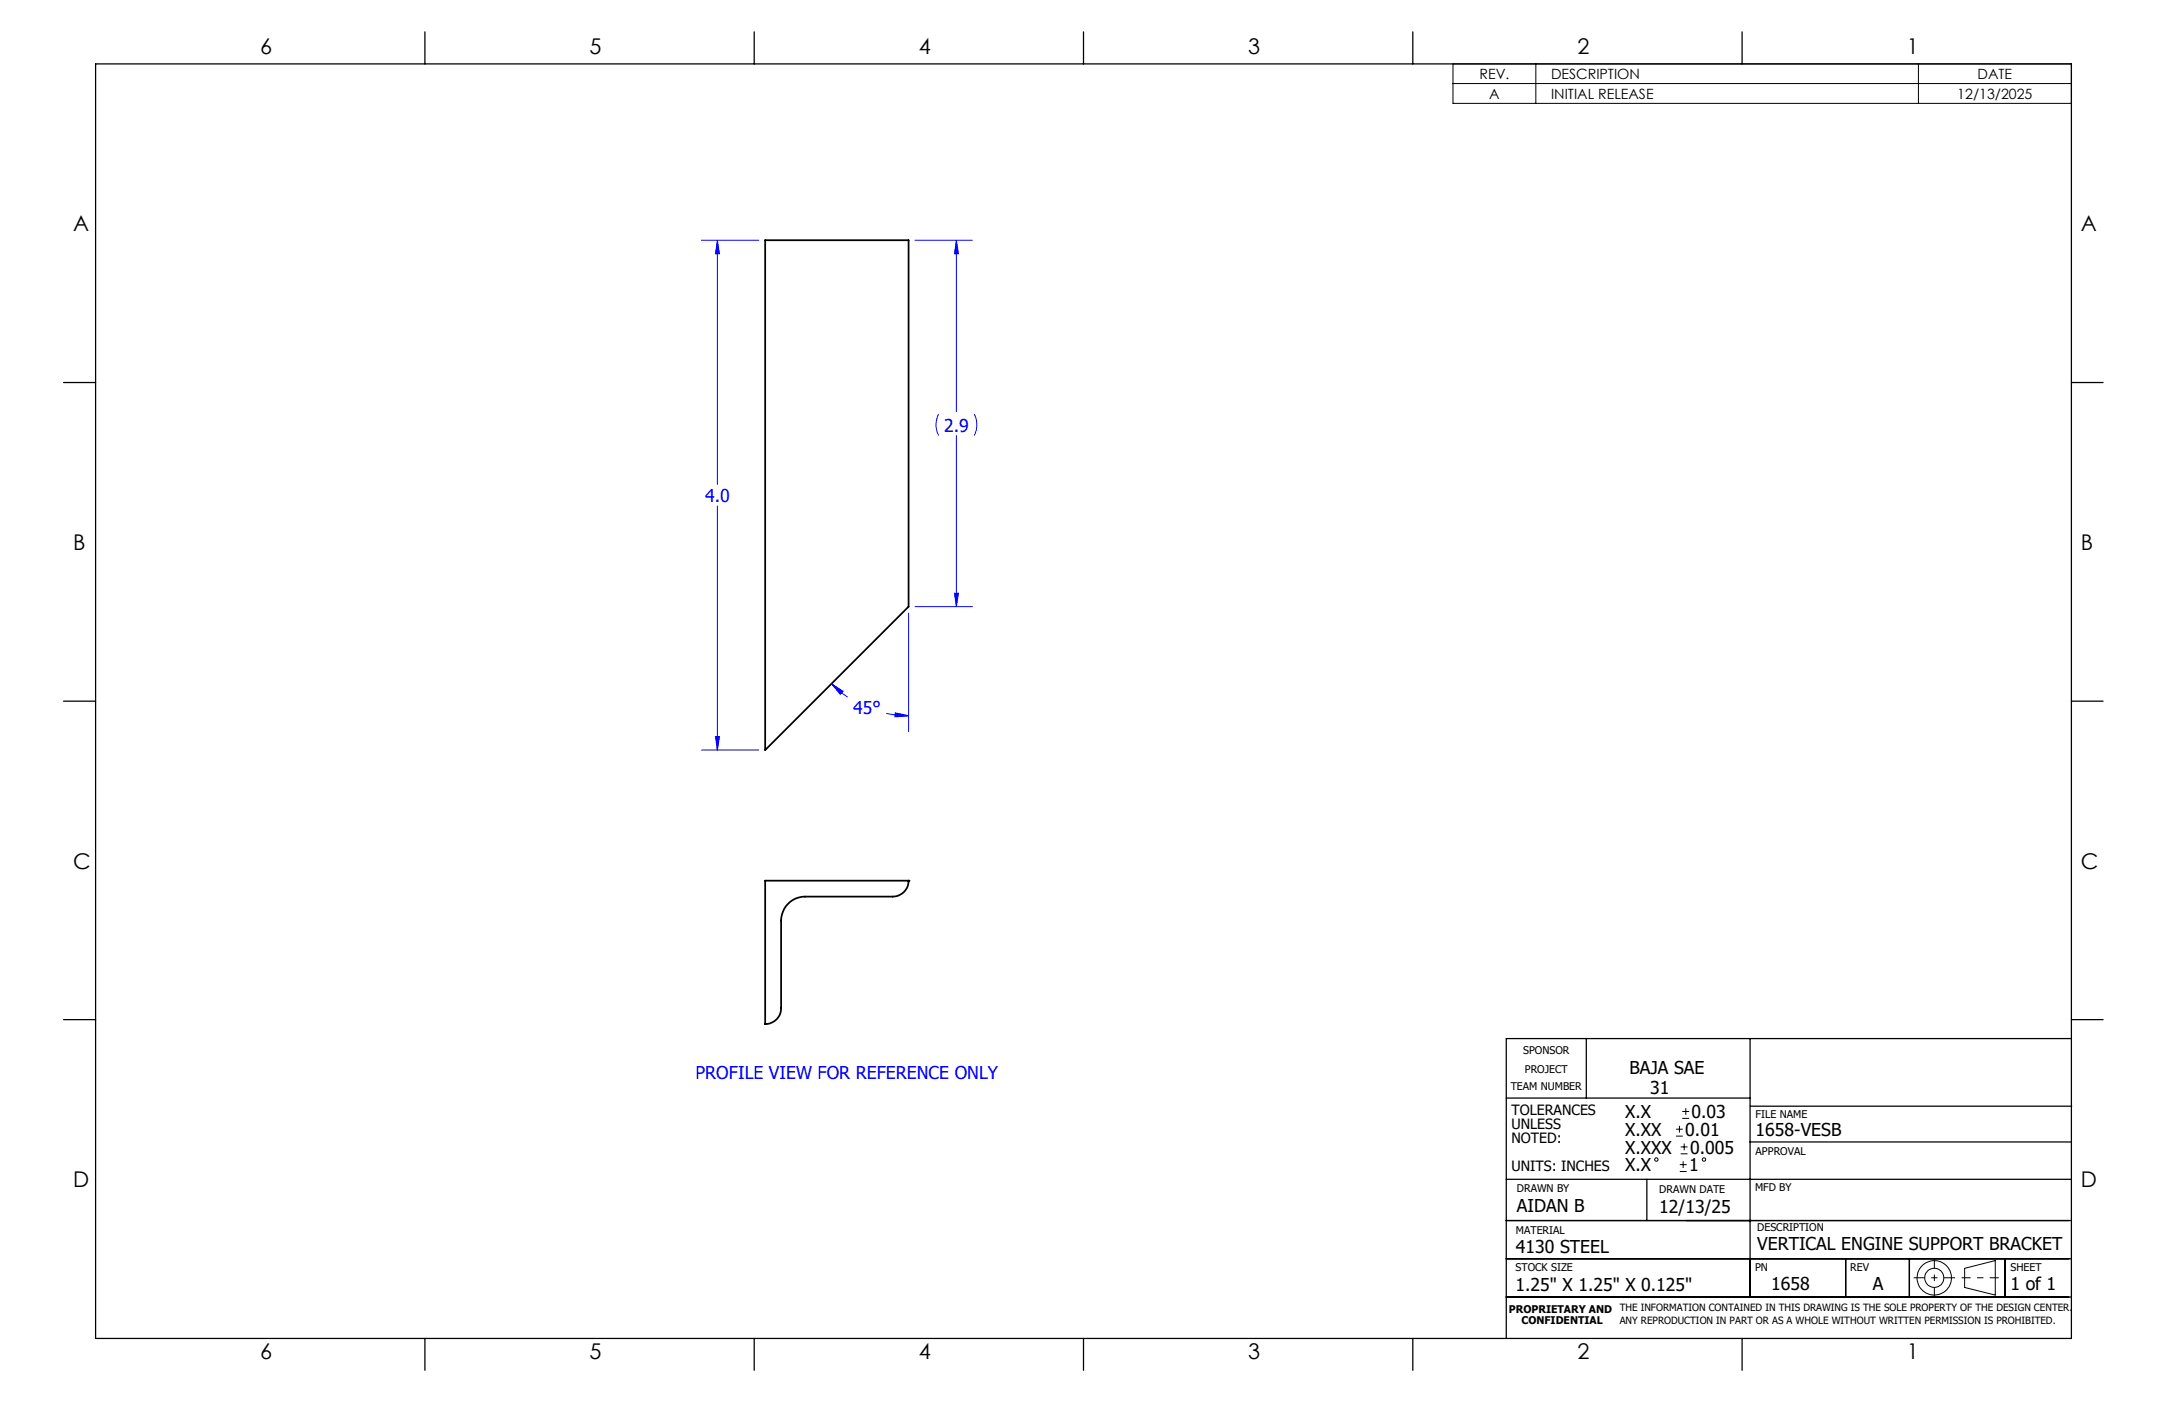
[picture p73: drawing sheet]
<svg xmlns="http://www.w3.org/2000/svg" width="432mm" height="279mm" viewBox="0 0 432 279" stroke-linecap="round" stroke-linejoin="round" font-family="sans-serif">
<defs><g id="words">
<g font-size="4.3">
<text x="51.9" y="10.7">6</text>
<text x="117.5" y="10.7">5</text>
<text x="183.1" y="10.7">4</text>
<text x="248.7" y="10.7">3</text>
<text x="314.3" y="10.7">2</text>
<text x="379.9" y="10.7">1</text>
<text x="14.6" y="46.1">A</text>
<text x="414.7" y="46.1">A</text>
<text x="14.6" y="109.6">B</text>
<text x="414.7" y="109.6">B</text>
<text x="14.6" y="173.1">C</text>
<text x="414.7" y="173.1">C</text>
<text x="14.6" y="236.6">D</text>
<text x="414.7" y="236.6">D</text>
<text x="51.9" y="270.8">6</text>
<text x="117.5" y="270.8">5</text>
<text x="183.1" y="270.8">4</text>
<text x="248.7" y="270.8">3</text>
<text x="314.3" y="270.8">2</text>
<text x="379.9" y="270.8">1</text>
</g>
<g font-size="3.5" fill="#00f">
<text x="188.1" y="86">2.9</text>
<text x="140.5" y="100">4.0</text>
<text x="170" y="142.3">45°</text>
<text x="138.6" y="214.9">PROFILE VIEW FOR REFERENCE ONLY</text>
</g>
<g font-size="3.5">
<text x="324.7" y="214">BAJA SAE</text>
<text x="328.8" y="217.9">31</text>
<text x="323.8" y="222.9">X.X</text>
<text x="323.8" y="226.4">X.XX</text>
<text x="335.8" y="226.4">0.01</text>
<text x="337.1" y="222.9">0.03</text>
<text x="349.8" y="226.4">1658-VESB</text>
<text x="323.8" y="229.9">X.XXX</text>
<text x="323.8" y="233.5">X.X</text>
<text x="336.6" y="233.5">1</text>
<text x="336.8" y="229.9">0.005</text>
<text x="302.3" y="241.5">AIDAN B</text>
<text x="330.6" y="241.7">12/13/25</text>
<text x="302.1" y="249.7">4130 STEEL</text>
<text x="350.1" y="249.1">VERTICAL ENGINE SUPPORT BRACKET</text>
<text x="302" y="257.2">1.25&quot; X 1.25&quot; X 0.125&quot;</text>
<text x="352.9" y="257.2">1658</text>
<text x="373.2" y="257.2">A</text>
<text x="400.6" y="257.1">1 of 1</text>
</g>
<g font-size="2.8">
<text x="294.8" y="15.7">REV.</text>
<text x="309.1" y="15.7">DESCRIPTION</text>
<text x="394.1" y="15.7">DATE</text>
<text x="296.8" y="19.7">A</text>
<text x="309.1" y="19.7">INITIAL RELEASE</text>
<text x="390" y="19.7">12/13/2025</text>
<text x="301.2" y="222.2">TOLERANCES</text>
<text x="301.2" y="225">UNLESS</text>
<text x="301.2" y="227.8">NOTED:</text>
<text x="301.2" y="233.5">UNITS: INCHES</text>
</g>
<g font-size="2.1">
<text x="303.5" y="210">SPONSOR</text>
<text x="303.8" y="213.9">PROJECT</text>
<text x="301" y="217.3">TEAM NUMBER</text>
<text x="349.8" y="222.9">FILE NAME</text>
<text x="349.8" y="230.2">APPROVAL</text>
<text x="302.3" y="237.5">DRAWN BY</text>
<text x="330.6" y="237.7">DRAWN DATE</text>
<text x="349.7" y="237.3">MFD BY</text>
<text x="302.1" y="245.9">MATERIAL</text>
<text x="350.1" y="245.4">DESCRIPTION</text>
<text x="302" y="253.3">STOCK SIZE</text>
<text x="349.7" y="253.3">PN</text>
<text x="368.7" y="253.2">REV</text>
<text x="400.6" y="253.2">SHEET</text>
<text x="300.7" y="261.6">PROPRIETARY AND</text>
<text x="303.2" y="263.8">CONFIDENTIAL</text>
</g>
<g font-size="2">
<text x="322.7" y="261.2">THE INFORMATION CONTAINED IN THIS DRAWING IS THE SOLE PROPERTY OF THE DESIGN CENTER.</text>
<text x="322.7" y="263.8">ANY REPRODUCTION IN PART OR AS A WHOLE WITHOUT WRITTEN PERMISSION IS PROHIBITED.</text>
</g>
</g></defs>
<path d="M152.5 47.9h28.5v73l-28.5 28.6zM181 175.5h.1M181 175.5a3.1 3.1 0 0 1-3.1 3.2h-17.5a4.8 4.8 0 0 0-4.8 4.7v17.5a3.1 3.1 0 0 1-3.1 3.2M181 175.5h-28.5v28.6M152.5 204.1h.1" fill="none" stroke="#000" stroke-width=".35"/>
<g fill="none" stroke="#000" stroke-width=".2">
<path d="M289.5 12.7h123.2v7.9h-123.2zM289.5 16.7h123.2M306 12.7v7.9M382.3 12.7v7.9M334 226.4h1.3M334 225h1.3M334.6 224.4v1.3M334.7 233.5h1.4M334.7 232.1h1.4M334.9 229.9h1.4M334.9 228.6h1.4M335.2 222.9h1.4"/>
<path d="M335.2 221.5h1.4M335.4 231.4v1.4M335.6 227.9v1.3M335.9 220.8v1.4M391.5 252.8l6.1-1.6v6.9l-6.1-1.5z"/>
<circle cx="330" cy="231.1" r=".34"/>
<circle cx="339.5" cy="231.1" r=".34"/>
<circle cx="385.4" cy="254.6" r="1.9"/>
<circle cx="385.4" cy="254.7" r="3.4"/>
</g>
<g fill="none" stroke="#00f" stroke-width=".2">
<path d="M139.8 47.9h11.4M142.9 47.9l.5 2.7h-.8zM142.9 47.9v48.7M182.3 47.9h11.4M190.6 47.9l.4 2.7h-.8zM190.6 47.9v34.1M187 82.5l-.1 .3a4.7 4.7 0 0 0 .1 4M190.6 86.8v34.1M194.1 82.5a4.6 4.6 0 0 1 0 4.3M142.9 100.8v48.7M190.2 118.2h.8l-.4 2.7zM165.7 136.3l2.3 1.5-.6 .6z"/>
<path d="M165.7 136.3l3.2 2.6M181 122.2v23.6M182.3 120.9h11.4M139.8 149.5h11.4M142.6 146.8h.8l-.5 2.7zM176.6 142.2l2.8 .4h1.6M178.4 142.1l2.6 .5-2.7 .3z"/>
</g>
<path d="M381.3 254.6h8.3" fill="none" stroke="#000" stroke-width=".2" stroke-dasharray="15.2 1.3 1.3 1.3" stroke-dashoffset="13" stroke-linecap="butt"/>
<path d="M385.4 250.8v7.7" fill="none" stroke="#000" stroke-width=".2" stroke-dasharray="15.2 1.3 1.3 1.3" stroke-dashoffset="13.3" stroke-linecap="butt"/>
<path d="M390.9 254.6h7.4" fill="none" stroke="#000" stroke-width=".2" stroke-dasharray="15.2 1.3 1.3 1.3" stroke-dashoffset="13.4" stroke-linecap="butt"/>
<g fill="none" stroke="#000" stroke-width=".25">
<path d="M19 12.7h393.7v254h-393.7zM84.7 6.4v6.3M150.3 6.4v6.3M215.9 6.4v6.3M281.5 6.4v6.3M347.1 6.4v6.3M12.7 76.2h6.3M412.7 76.2h6.4M12.7 139.7h6.3M412.7 139.7h6.4M12.7 203.2h6.3M300.1 218.8h48.6"/>
<path d="M316.1 206.9v11.9M348.7 207v51.5M412.7 207h-112.6v59.7M412.7 203.2h6.4M300.1 235h112.6M328.2 235v8.2M348.7 227.6h64M348.8 220.5h64M300.1 258.5h112.6M300.1 250.9h112.6M300.1 243.2h112.6M367.8 250.9v7.6"/>
<path d="M380.5 250.9v7.6M399.5 250.9v7.6M84.7 266.7v6.4M150.3 266.7v6.4M215.9 266.7v6.4M281.5 266.7v6.4M347.1 266.7v6.4"/>
</g>
<path d="M142.6 146.8h.8l-.5 2.7zM142.9 47.9l.5 2.7h-.8zM190.2 118.2h.8l-.4 2.7zM190.6 47.9l.4 2.7h-.8zM165.7 136.3l2.3 1.5-.6 .6zM178.4 142.1l2.6 .5-2.7 .3z" fill="#00f"/>
<use href="#words"/>
</svg>
